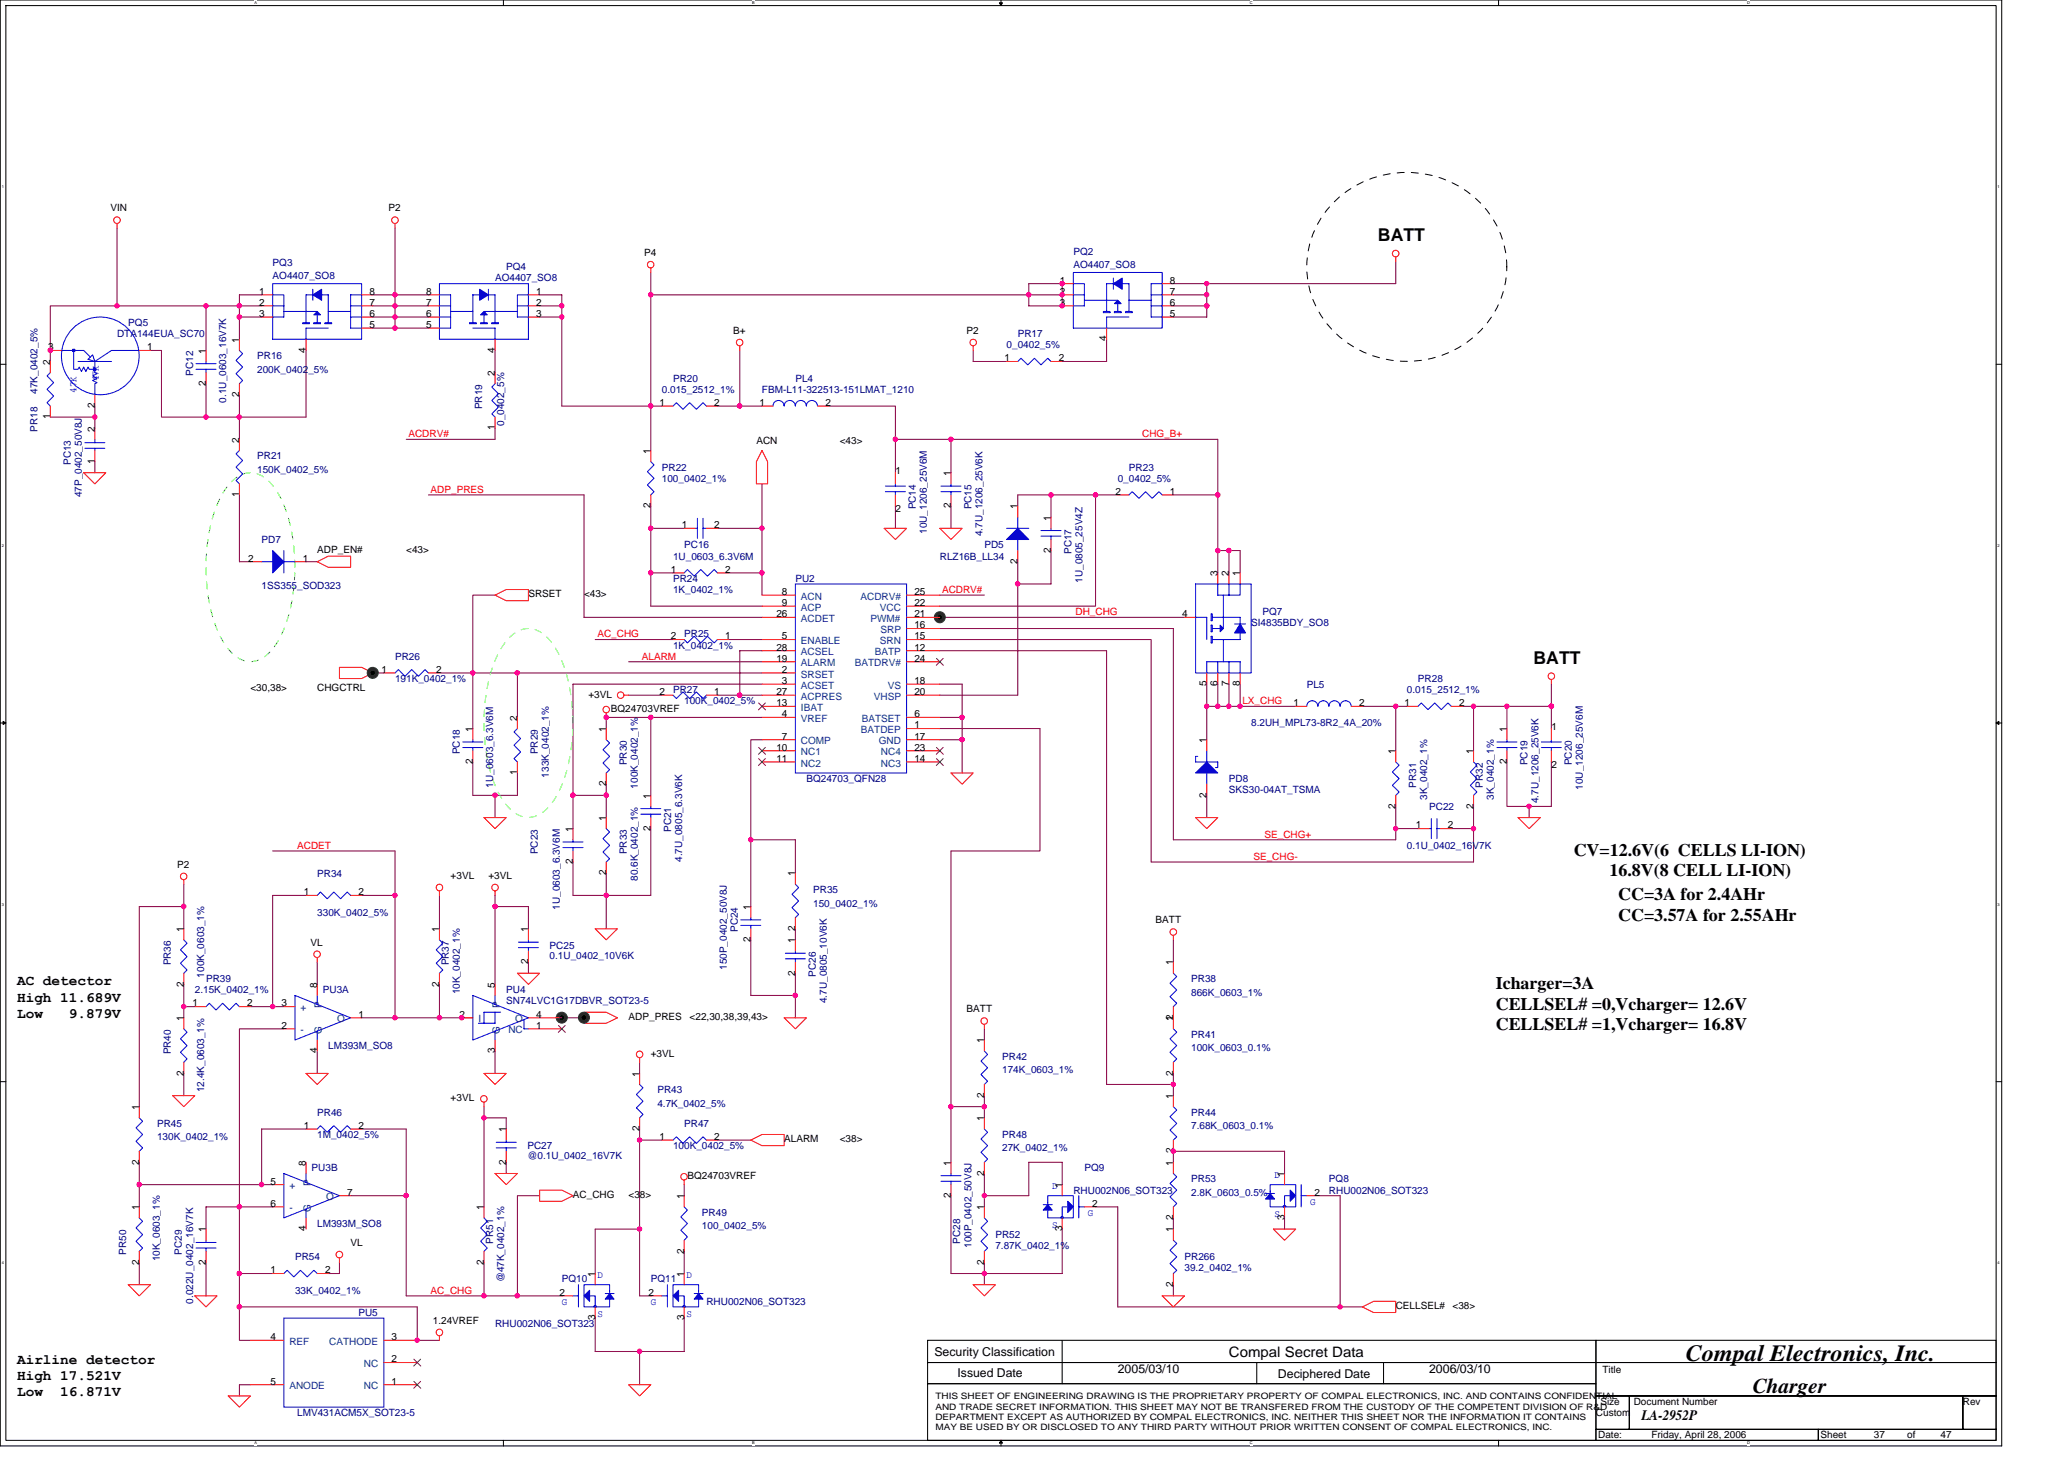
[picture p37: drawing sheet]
<svg xmlns="http://www.w3.org/2000/svg" width="297mm" height="210mm" viewBox="0 0 297 210" stroke-linecap="round" stroke-linejoin="round" font-family="sans-serif">
<defs><g id="words">
<text font-size="3.3" x="242.6" y="195.9">Compal Electronics, Inc.</text>
<text font-size="3" x="252.2" y="200.4">Charger</text>
<g font-size="2.5">
<text x="198.3" y="34.7">BATT</text>
<text x="220.7" y="95.5">BATT</text>
<text x="226.5" y="123.1">CV=12.6V(6 CELLS LI-ION)</text>
<text x="231.6" y="126.1">16.8V(8 CELL LI-ION)</text>
<text x="232.9" y="129.5">CC=3A for 2.4AHr</text>
<text x="232.9" y="132.5">CC=3.57A for 2.55AHr</text>
<text x="215.3" y="142.3">Icharger=3A</text>
<text x="215.3" y="145.3">CELLSEL# =0,Vcharger= 12.6V</text>
<text x="215.3" y="148.3">CELLSEL# =1,Vcharger= 16.8V</text>
</g>
<g font-size="2.1">
<text x="2.5" y="141.8">AC detector</text>
<text x="2.5" y="144.1">High 11.689V</text>
<text x="2.5" y="146.5">Low</text>
<text x="9.9" y="146.5">9.879V</text>
<text x="2.5" y="196.2">Airline detector</text>
<text x="176.9" y="195.2">Compal Secret Data</text>
<text x="2.5" y="198.5">High 17.521V</text>
<text x="2.5" y="200.9">Low</text>
<text x="8.7" y="200.9">16.871V</text>
<text x="236.2" y="204.3">LA-2952P</text>
</g>
<g font-size="1.8">
<text x="134.5" y="195">Security Classification</text>
<text x="160.9" y="197.6">2005/03/10</text>
<text x="205.7" y="197.6">2006/03/10</text>
<text x="137.8" y="198.1">Issued Date</text>
<text x="183.9" y="198.2">Deciphered Date</text>
</g>
<g font-size="1.4">
<text x="15.9" y="30.4">VIN</text>
<text x="55.9" y="30.4">P2</text>
<text x="92.7" y="36.8">P4</text>
<text x="152.5" y="40.8">1</text>
<text x="168.4" y="40.8">8</text>
<text x="37.3" y="45.6">3</text>
<text x="37.3" y="44">2</text>
<text x="37.3" y="42.4">1</text>
<text x="53.2" y="45.6">6</text>
<text x="53.2" y="47.2">5</text>
<text x="53.2" y="44">7</text>
<text x="53.2" y="42.4">8</text>
<text x="61.3" y="45.6">6</text>
<text x="61.3" y="47.2">5</text>
<text x="61.3" y="44">7</text>
<text x="61.3" y="42.4">8</text>
<text x="77.2" y="45.6">3</text>
<text x="77.2" y="44">2</text>
<text x="77.2" y="42.4">1</text>
<text x="152.5" y="44">3</text>
<text x="152.5" y="42.4">2</text>
<text x="168.4" y="44">6</text>
<text x="168.4" y="45.6">5</text>
<text x="168.4" y="42.4">7</text>
<text x="6.9" y="50.4">3</text>
<text x="7.2" y="52.5" transform="rotate(-90 7.2 52.5)">2</text>
<text x="21.2" y="50.4">1</text>
<text x="29.6" y="50.9" transform="rotate(-90 29.6 50.9)">1</text>
<text x="34.4" y="49.3" transform="rotate(-90 34.4 49.3)">1</text>
<text x="44" y="50.7" transform="rotate(-90 44 50.7)">4</text>
<text x="71.2" y="50.7" transform="rotate(-90 71.2 50.7)">4</text>
<text x="105.5" y="48">B+</text>
<text x="139.1" y="48">P2</text>
<text x="144.5" y="52">1</text>
<text x="152.4" y="52">2</text>
<text x="159.2" y="49.1" transform="rotate(-90 159.2 49.1)">4</text>
<text x="13.6" y="58.7" transform="rotate(-90 13.6 58.7)">2</text>
<text x="29.6" y="55.5" transform="rotate(-90 29.6 55.5)">2</text>
<text x="34.4" y="57.1" transform="rotate(-90 34.4 57.1)">2</text>
<text x="71.2" y="54.1" transform="rotate(-90 71.2 54.1)">2</text>
<text x="94.9" y="58.4">1</text>
<text x="102.8" y="58.4">2</text>
<text x="109.3" y="58.4">1</text>
<text x="118.8" y="58.4">2</text>
<text x="7.2" y="60.3" transform="rotate(-90 7.2 60.3)">1</text>
<text x="13.6" y="62.1" transform="rotate(-90 13.6 62.1)">2</text>
<text x="34.4" y="63.7" transform="rotate(-90 34.4 63.7)">2</text>
<text x="71.2" y="61.9" transform="rotate(-90 71.2 61.9)">1</text>
<text x="93.6" y="65.3" transform="rotate(-90 93.6 65.3)">1</text>
<text x="108.9" y="63.9">ACN</text>
<text x="120.9" y="63.9">&lt;43&gt;</text>
<text x="13.6" y="66.7" transform="rotate(-90 13.6 66.7)">1</text>
<text x="34.4" y="71.5" transform="rotate(-90 34.4 71.5)">1</text>
<text x="128.9" y="68.2">1</text>
<text x="136.8" y="68.5" transform="rotate(-90 136.8 68.5)">1</text>
<text x="160.5" y="71.2">2</text>
<text x="168.4" y="71.2">1</text>
<text x="93.6" y="73.1" transform="rotate(-90 93.6 73.1)">2</text>
<text x="98.1" y="76">1</text>
<text x="102.8" y="76">2</text>
<text x="128.9" y="73.6">2</text>
<text x="136.8" y="73.1" transform="rotate(-90 136.8 73.1)">2</text>
<text x="146.4" y="73.3" transform="rotate(-90 146.4 73.3)">1</text>
<text x="151.2" y="74.9" transform="rotate(-90 151.2 74.9)">1</text>
<text x="35.7" y="80.8">2</text>
<text x="43.6" y="80.8">1</text>
<text x="45.7" y="79.5">ADP_EN#</text>
<text x="58.5" y="79.5">&lt;43&gt;</text>
<text x="96.5" y="82.4">1</text>
<text x="104.4" y="82.4">2</text>
<text x="146.4" y="81.1" transform="rotate(-90 146.4 81.1)">2</text>
<text x="151.2" y="79.5" transform="rotate(-90 151.2 79.5)">2</text>
<text x="175.2" y="82.9" transform="rotate(-90 175.2 82.9)">3</text>
<text x="176.8" y="82.9" transform="rotate(-90 176.8 82.9)">2</text>
<text x="178.5" y="82.9" transform="rotate(-90 178.5 82.9)">1</text>
<text x="76" y="85.9">SRSET</text>
<text x="84" y="85.9">&lt;43&gt;</text>
<text x="111.7" y="88.8">26</text>
<text x="112.5" y="85.6">8</text>
<text x="112.5" y="87.2">9</text>
<text x="131.6" y="85.6">25</text>
<text x="131.6" y="88.8">21</text>
<text x="131.6" y="87.2">22</text>
<text x="170.1" y="88.8">4</text>
<text x="96.5" y="92">2</text>
<text x="104.4" y="92">1</text>
<text x="111.7" y="93.6">28</text>
<text x="111.7" y="95.2">19</text>
<text x="112.5" y="92">5</text>
<text x="131.6" y="90.4">16</text>
<text x="131.6" y="95.2">24</text>
<text x="131.6" y="92">15</text>
<text x="131.6" y="93.6">12</text>
<text x="36" y="99.4">&lt;30,38&gt;</text>
<text x="45.7" y="99.4">CHGCTRL</text>
<text x="54.9" y="96.8">1</text>
<text x="62.8" y="96.8">2</text>
<text x="84.7" y="100.4">+3VL</text>
<text x="94.9" y="100">2</text>
<text x="102.8" y="100">1</text>
<text x="111.7" y="101.6">13</text>
<text x="111.7" y="100">27</text>
<text x="112.5" y="96.8">2</text>
<text x="112.5" y="98.4">3</text>
<text x="131.6" y="100">20</text>
<text x="131.6" y="98.4">18</text>
<text x="173.6" y="98.7" transform="rotate(-90 173.6 98.7)">5</text>
<text x="175.2" y="98.7" transform="rotate(-90 175.2 98.7)">6</text>
<text x="176.8" y="98.7" transform="rotate(-90 176.8 98.7)">7</text>
<text x="178.5" y="98.7" transform="rotate(-90 178.5 98.7)">8</text>
<text x="186.1" y="101.6">1</text>
<text x="195.6" y="101.6">2</text>
<text x="202.1" y="101.6">1</text>
<text x="210" y="101.6">2</text>
<text x="68" y="105.3" transform="rotate(-90 68 105.3)">1</text>
<text x="74.4" y="103.7" transform="rotate(-90 74.4 103.7)">2</text>
<text x="87.2" y="105.3" transform="rotate(-90 87.2 105.3)">1</text>
<text x="87.9" y="102.4">BQ24703VREF</text>
<text x="111.7" y="108">10</text>
<text x="112.5" y="103.2">4</text>
<text x="112.5" y="106.4">7</text>
<text x="131.6" y="108">23</text>
<text x="131.6" y="103.2">6</text>
<text x="131.6" y="104.8">1</text>
<text x="131.6" y="106.4">17</text>
<text x="173.6" y="106.9" transform="rotate(-90 173.6 106.9)">1</text>
<text x="216.8" y="105.3" transform="rotate(-90 216.8 105.3)">1</text>
<text x="223.3" y="105">1</text>
<text x="68" y="109.9" transform="rotate(-90 68 109.9)">2</text>
<text x="74.4" y="111.5" transform="rotate(-90 74.4 111.5)">1</text>
<text x="87.2" y="113.1" transform="rotate(-90 87.2 113.1)">2</text>
<text x="111.7" y="109.6">11</text>
<text x="131.6" y="109.6">14</text>
<text x="200.8" y="108.5" transform="rotate(-90 200.8 108.5)">1</text>
<text x="212" y="108.5" transform="rotate(-90 212 108.5)">1</text>
<text x="216.8" y="109.9" transform="rotate(-90 216.8 109.9)">2</text>
<text x="223.3" y="110.4">2</text>
<text x="82.4" y="119.7" transform="rotate(-90 82.4 119.7)">1</text>
<text x="87.2" y="118.1" transform="rotate(-90 87.2 118.1)">1</text>
<text x="93.6" y="119.5" transform="rotate(-90 93.6 119.5)">2</text>
<text x="93.6" y="114.9" transform="rotate(-90 93.6 114.9)">1</text>
<text x="173.6" y="114.7" transform="rotate(-90 173.6 114.7)">2</text>
<text x="200.8" y="116.4" transform="rotate(-90 200.8 116.4)">2</text>
<text x="203.7" y="119.2">1</text>
<text x="208.4" y="119.2">2</text>
<text x="212" y="116.4" transform="rotate(-90 212 116.4)">2</text>
<text x="25.5" y="124.8">P2</text>
<text x="82.4" y="124.4" transform="rotate(-90 82.4 124.4)">2</text>
<text x="87.2" y="125.9" transform="rotate(-90 87.2 125.9)">2</text>
<text x="43.7" y="128.8">1</text>
<text x="51.6" y="128.8">2</text>
<text x="64.9" y="126.4">+3VL</text>
<text x="70.3" y="126.4">+3VL</text>
<text x="108" y="130.9" transform="rotate(-90 108 130.9)">1</text>
<text x="114.4" y="126.1" transform="rotate(-90 114.4 126.1)">1</text>
<text x="26.4" y="134.1" transform="rotate(-90 26.4 134.1)">1</text>
<text x="44.7" y="136">VL</text>
<text x="63.2" y="134.1" transform="rotate(-90 63.2 134.1)">1</text>
<text x="76" y="134.1" transform="rotate(-90 76 134.1)">1</text>
<text x="108" y="135.6" transform="rotate(-90 108 135.6)">2</text>
<text x="114.4" y="135.7" transform="rotate(-90 114.4 135.7)">1</text>
<text x="114.4" y="133.9" transform="rotate(-90 114.4 133.9)">2</text>
<text x="166.3" y="132.8">BATT</text>
<text x="26.4" y="141.9" transform="rotate(-90 26.4 141.9)">2</text>
<text x="45.6" y="142.1" transform="rotate(-90 45.6 142.1)">8</text>
<text x="63.2" y="141.9" transform="rotate(-90 63.2 141.9)">2</text>
<text x="71.2" y="142.1" transform="rotate(-90 71.2 142.1)">5</text>
<text x="76" y="138.7" transform="rotate(-90 76 138.7)">2</text>
<text x="114.4" y="140.4" transform="rotate(-90 114.4 140.4)">2</text>
<text x="168.8" y="138.9" transform="rotate(-90 168.8 138.9)">1</text>
<text x="26.4" y="146.9" transform="rotate(-90 26.4 146.9)">1</text>
<text x="27.7" y="144.8">1</text>
<text x="35.6" y="144.8">2</text>
<text x="40.5" y="144.8">3</text>
<text x="40.5" y="148">2</text>
<text x="51.6" y="146.4">1</text>
<text x="66.1" y="146.4">2</text>
<text x="77.2" y="148">1</text>
<text x="77.2" y="146.4">4</text>
<text x="90.5" y="146.7">ADP_PRES</text>
<text x="99.2" y="146.7">&lt;22,30,38,39,43&gt;</text>
<text x="139.1" y="145.6">BATT</text>
<text x="168.8" y="146.9" transform="rotate(-90 168.8 146.9)">1</text>
<text x="168.8" y="146.7" transform="rotate(-90 168.8 146.7)">2</text>
<text x="26.4" y="154.7" transform="rotate(-90 26.4 154.7)">2</text>
<text x="45.6" y="151.6" transform="rotate(-90 45.6 151.6)">4</text>
<text x="71.2" y="151.6" transform="rotate(-90 71.2 151.6)">3</text>
<text x="92" y="154.9" transform="rotate(-90 92 154.9)">1</text>
<text x="93.7" y="152">+3VL</text>
<text x="141.6" y="150.1" transform="rotate(-90 141.6 150.1)">1</text>
<text x="168.8" y="154.7" transform="rotate(-90 168.8 154.7)">2</text>
<text x="20" y="159.7" transform="rotate(-90 20 159.7)">1</text>
<text x="64.9" y="158.4">+3VL</text>
<text x="141.6" y="161.3" transform="rotate(-90 141.6 161.3)">1</text>
<text x="141.6" y="157.9" transform="rotate(-90 141.6 157.9)">2</text>
<text x="168.8" y="158.1" transform="rotate(-90 168.8 158.1)">1</text>
<text x="20" y="167.6" transform="rotate(-90 20 167.6)">2</text>
<text x="43.7" y="162.4">1</text>
<text x="44" y="167.7" transform="rotate(-90 44 167.7)">8</text>
<text x="51.6" y="162.4">2</text>
<text x="72.8" y="167.6" transform="rotate(-90 72.8 167.6)">2</text>
<text x="72.8" y="162.9" transform="rotate(-90 72.8 162.9)">1</text>
<text x="92" y="162.8" transform="rotate(-90 92 162.8)">2</text>
<text x="94.9" y="164">1</text>
<text x="102.8" y="164">2</text>
<text x="112.9" y="164.4">ALARM</text>
<text x="120.9" y="164.4">&lt;38&gt;</text>
<text x="136.8" y="167.7" transform="rotate(-90 136.8 167.7)">1</text>
<text x="168.8" y="167.7" transform="rotate(-90 168.8 167.7)">1</text>
<text x="168.8" y="165.9" transform="rotate(-90 168.8 165.9)">2</text>
<text x="38.9" y="170.4">5</text>
<text x="38.9" y="173.6">6</text>
<text x="50" y="172">7</text>
<text x="82.5" y="172.4">AC_CHG</text>
<text x="90.5" y="172.4">&lt;38&gt;</text>
<text x="98.4" y="172.5" transform="rotate(-90 98.4 172.5)">1</text>
<text x="98.9" y="169.6">BQ24703VREF</text>
<text x="136.8" y="172.4" transform="rotate(-90 136.8 172.4)">2</text>
<text x="141.6" y="169.1" transform="rotate(-90 141.6 169.1)">2</text>
<text x="152.8" y="170.9" transform="rotate(-90 152.8 170.9)">1</text>
<text x="157.2" y="173.6">2</text>
<text x="184.8" y="169.3" transform="rotate(-90 184.8 169.3)">1</text>
<text x="189.2" y="172">2</text>
<text x="20" y="174.1" transform="rotate(-90 20 174.1)">1</text>
<text x="29.6" y="177.3" transform="rotate(-90 29.6 177.3)">1</text>
<text x="44" y="177.1" transform="rotate(-90 44 177.1)">4</text>
<text x="50.5" y="179.2">VL</text>
<text x="69.6" y="174.1" transform="rotate(-90 69.6 174.1)">1</text>
<text x="141.6" y="174.1" transform="rotate(-90 141.6 174.1)">1</text>
<text x="152.8" y="177.1" transform="rotate(-90 152.8 177.1)">3</text>
<text x="168.8" y="177.3" transform="rotate(-90 168.8 177.3)">1</text>
<text x="168.8" y="175.6" transform="rotate(-90 168.8 175.6)">2</text>
<text x="184.8" y="175.6" transform="rotate(-90 184.8 175.6)">3</text>
<text x="20" y="181.9" transform="rotate(-90 20 181.9)">2</text>
<text x="29.6" y="181.9" transform="rotate(-90 29.6 181.9)">2</text>
<text x="38.9" y="183.2">1</text>
<text x="46.8" y="183.2">2</text>
<text x="69.6" y="181.9" transform="rotate(-90 69.6 181.9)">2</text>
<text x="85.6" y="183.7" transform="rotate(-90 85.6 183.7)">1</text>
<text x="98.4" y="183.7" transform="rotate(-90 98.4 183.7)">1</text>
<text x="98.4" y="180.4" transform="rotate(-90 98.4 180.4)">2</text>
<text x="141.6" y="181.9" transform="rotate(-90 141.6 181.9)">2</text>
<text x="168.8" y="185.1" transform="rotate(-90 168.8 185.1)">2</text>
<text x="62.3" y="190.4">1.24VREF</text>
<text x="80.5" y="186.4">2</text>
<text x="85.6" y="189.9" transform="rotate(-90 85.6 189.9)">3</text>
<text x="93.3" y="186.4">2</text>
<text x="98.4" y="189.9" transform="rotate(-90 98.4 189.9)">3</text>
<text x="200.9" y="188.4">CELLSEL#</text>
<text x="209" y="188.4">&lt;38&gt;</text>
<text x="38.9" y="192.8">4</text>
<text x="56.4" y="196">2</text>
<text x="56.4" y="192.8">3</text>
<text x="230.6" y="197.5">Title</text>
<text x="38.9" y="199.2">5</text>
<text x="56.4" y="199.2">1</text>
<text x="229.7" y="203.7">Custom</text>
<text x="230.3" y="202.1">Size</text>
<text x="235.1" y="202.1">Document Number</text>
<text x="282.5" y="202.1">Rev</text>
<text x="230" y="206.9">Date:</text>
<text x="237.7" y="206.9">Friday, April 28, 2006</text>
<text x="262" y="206.9">Sheet</text>
<text x="269.7" y="206.9">37</text>
<text x="274.5" y="206.9">of</text>
<text x="279.3" y="206.9">47</text>
</g>
<g font-size="1.4" fill="#000080">
<text x="39.2" y="38.3">PQ3</text>
<text x="39.2" y="40.2">AO4407_SO8</text>
<text x="71.2" y="40.5">AO4407_SO8</text>
<text x="72.9" y="38.9">PQ4</text>
<text x="154.5" y="36.7">PQ2</text>
<text x="154.5" y="38.6">AO4407_SO8</text>
<text x="18.5" y="46.9">PQ5</text>
<text x="16.8" y="48.5">DTA144EUA_SC70</text>
<text x="37" y="51.7">PR16</text>
<text x="37" y="53.6">200K_0402_5%</text>
<text x="144.9" y="50.1">0_0402_5%</text>
<text x="146.5" y="48.5">PR17</text>
<text x="5.4" y="56.6" transform="rotate(-90 5.4 56.6)">47K_0402_5%</text>
<text x="27.8" y="54.1" transform="rotate(-90 27.8 54.1)">PC12</text>
<text x="32.6" y="57.9" transform="rotate(-90 32.6 57.9)">0.1U_0603_16V7K</text>
<text x="69.4" y="58.9" transform="rotate(-90 69.4 58.9)">PR19</text>
<text x="95.2" y="56.5">0.015_2512_1%</text>
<text x="96.9" y="54.9">PR20</text>
<text x="109.7" y="56.5">FBM-L11-322513-151LMAT_1210</text>
<text x="114.5" y="54.9">PL4</text>
<text x="5.4" y="62.1" transform="rotate(-90 5.4 62.1)">PR18</text>
<text x="72.6" y="61.3" transform="rotate(-90 72.6 61.3)">0_0402_5%</text>
<text x="10.2" y="66.9" transform="rotate(-90 10.2 66.9)">PC13</text>
<text x="11.8" y="71.5" transform="rotate(-90 11.8 71.5)">47P_0402_50V8J</text>
<text x="37" y="66.1">PR21</text>
<text x="37" y="68">150K_0402_5%</text>
<text x="95.2" y="67.7">PR22</text>
<text x="95.2" y="69.3">100_0402_1%</text>
<text x="160.9" y="69.3">0_0402_5%</text>
<text x="162.5" y="67.7">PR23</text>
<text x="131.8" y="73.3" transform="rotate(-90 131.8 73.3)">PC14</text>
<text x="133.4" y="76.8" transform="rotate(-90 133.4 76.8)">10U_1206_25V6M</text>
<text x="139.8" y="73.3" transform="rotate(-90 139.8 73.3)">PC15</text>
<text x="141.4" y="77.1" transform="rotate(-90 141.4 77.1)">4.7U_1206_25V6K</text>
<text x="37.7" y="78.1">PD7</text>
<text x="96.9" y="80.5">1U_0603_6.3V6M</text>
<text x="96.9" y="83.7">PR24</text>
<text x="98.5" y="78.9">PC16</text>
<text x="114.5" y="83.7">PU2</text>
<text x="135.3" y="80.5">RLZ16B_LL34</text>
<text x="141.7" y="78.9">PD5</text>
<text x="154.2" y="79.7" transform="rotate(-90 154.2 79.7)">PC17</text>
<text x="155.8" y="83.9" transform="rotate(-90 155.8 83.9)">1U_0805_25V4Z</text>
<text x="37.7" y="84.7">1SS355_SOD323</text>
<text x="96.9" y="85.3">1K_0402_1%</text>
<text x="181.7" y="88.5">PQ7</text>
<text x="56.9" y="94.9">PR26</text>
<text x="96.9" y="93.3">1K_0402_1%</text>
<text x="98.5" y="91.7">PR25</text>
<text x="180.1" y="90.1">SI4835BDY_SO8</text>
<text x="56.9" y="98.1">191K_0402_1%</text>
<text x="96.9" y="99.7">PR27</text>
<text x="98.5" y="101.3">100K_0402_5%</text>
<text x="188.1" y="98.9">PL5</text>
<text x="202.5" y="99.7">0.015_2512_1%</text>
<text x="204.1" y="98.1">PR28</text>
<text x="180.1" y="104.5">8.2UH_MPL73-8R2_4A_20%</text>
<text x="66.2" y="108.5" transform="rotate(-90 66.2 108.5)">PC18</text>
<text x="71" y="113.3" transform="rotate(-90 71 113.3)">1U_0603_6.3V6M</text>
<text x="77.4" y="108.5" transform="rotate(-90 77.4 108.5)">PR29</text>
<text x="79" y="111.9" transform="rotate(-90 79 111.9)">133K_0402_1%</text>
<text x="90.2" y="110.1" transform="rotate(-90 90.2 110.1)">PR30</text>
<text x="91.8" y="113.5" transform="rotate(-90 91.8 113.5)">100K_0402_1%</text>
<text x="116.1" y="112.5">BQ24703_QFN28</text>
<text x="176.9" y="112.5">PD8</text>
<text x="203.8" y="113.3" transform="rotate(-90 203.8 113.3)">PR31</text>
<text x="213.4" y="113.3" transform="rotate(-90 213.4 113.3)">PR32</text>
<text x="219.8" y="110.1" transform="rotate(-90 219.8 110.1)">PC19</text>
<text x="226.2" y="110.1" transform="rotate(-90 226.2 110.1)">PC20</text>
<text x="227.8" y="113.6" transform="rotate(-90 227.8 113.6)">10U_1206_25V6M</text>
<text x="96.6" y="119.7" transform="rotate(-90 96.6 119.7)">PC21</text>
<text x="176.9" y="114.1">SKS30-04AT_TSMA</text>
<text x="205.4" y="115.1" transform="rotate(-90 205.4 115.1)">3K_0402_1%</text>
<text x="205.7" y="116.5">PC22</text>
<text x="215" y="115.1" transform="rotate(-90 215 115.1)">3K_0402_1%</text>
<text x="221.4" y="115.5" transform="rotate(-90 221.4 115.5)">4.7U_1206_25V6K</text>
<text x="77.4" y="122.9" transform="rotate(-90 77.4 122.9)">PC23</text>
<text x="90.2" y="122.9" transform="rotate(-90 90.2 122.9)">PR33</text>
<text x="98.2" y="124" transform="rotate(-90 98.2 124)">4.7U_0805_6.3V6K</text>
<text x="202.5" y="122.1">0.1U_0402_16V7K</text>
<text x="45.7" y="126.1">PR34</text>
<text x="45.7" y="131.7">330K_0402_5%</text>
<text x="80.6" y="130.9" transform="rotate(-90 80.6 130.9)">1U_0603_6.3V6M</text>
<text x="91.8" y="126.7" transform="rotate(-90 91.8 126.7)">80.6K_0402_1%</text>
<text x="117" y="128.5">PR35</text>
<text x="117" y="130.4">150_0402_1%</text>
<text x="79.1" y="136.5">PC25</text>
<text x="79.1" y="137.9">0.1U_0402_10V6K</text>
<text x="106.2" y="134.1" transform="rotate(-90 106.2 134.1)">PC24</text>
<text x="24.6" y="138.9" transform="rotate(-90 24.6 138.9)">PR36</text>
<text x="28" y="142.9">2.15K_0402_1%</text>
<text x="29.4" y="140.7" transform="rotate(-90 29.4 140.7)">100K_0603_1%</text>
<text x="29.7" y="141.3">PR39</text>
<text x="46.5" y="142.9">PU3A</text>
<text x="64.6" y="138.9" transform="rotate(-90 64.6 138.9)">PR37</text>
<text x="66.2" y="143.1" transform="rotate(-90 66.2 143.1)">10K_0402_1%</text>
<text x="72.9" y="142.9">PU4</text>
<text x="104.6" y="139.6" transform="rotate(-90 104.6 139.6)">150P_0402_50V8J</text>
<text x="117.4" y="140.5" transform="rotate(-90 117.4 140.5)">PC26</text>
<text x="171.4" y="141.3">PR38</text>
<text x="171.4" y="143.2">866K_0603_1%</text>
<text x="72.9" y="144.5">SN74LVC1G17DBVR_SOT23-5</text>
<text x="119" y="144.3" transform="rotate(-90 119 144.3)">4.7U_0805_10V6K</text>
<text x="171.4" y="149.3">PR41</text>
<text x="24.6" y="151.7" transform="rotate(-90 24.6 151.7)">PR40</text>
<text x="47.2" y="150.9">LM393M_SO8</text>
<text x="144.2" y="152.5">PR42</text>
<text x="144.2" y="154.4">174K_0603_1%</text>
<text x="171.4" y="151.2">100K_0603_0.1%</text>
<text x="29.4" y="157.1" transform="rotate(-90 29.4 157.1)">12.4K_0603_1%</text>
<text x="45.7" y="160.5">PR46</text>
<text x="94.6" y="157.3">PR43</text>
<text x="94.6" y="159.2">4.7K_0402_5%</text>
<text x="171.4" y="160.5">PR44</text>
<text x="22.6" y="162.1">PR45</text>
<text x="22.6" y="164">130K_0402_1%</text>
<text x="45.7" y="163.7">1M_0402_5%</text>
<text x="75.9" y="165.3">PC27</text>
<text x="75.9" y="166.8">@0.1U_0402_16V7K</text>
<text x="96.9" y="165.3">100K_0402_5%</text>
<text x="98.5" y="162.1">PR47</text>
<text x="144.2" y="163.7">PR48</text>
<text x="144.2" y="165.6">27K_0402_1%</text>
<text x="171.4" y="162.4">7.68K_0603_0.1%</text>
<text x="44.8" y="168.5">PU3B</text>
<text x="154.5" y="171.7">RHU002N06_SOT323</text>
<text x="156.1" y="168.5">PQ9</text>
<text x="171.4" y="170.1">PR53</text>
<text x="171.4" y="172">2.8K_0603_0.5%</text>
<text x="191.3" y="170.1">PQ8</text>
<text x="191.3" y="171.7">RHU002N06_SOT323</text>
<text x="45.7" y="176.5">LM393M_SO8</text>
<text x="71" y="178.9" transform="rotate(-90 71 178.9)">PR51</text>
<text x="101" y="174.9">PR49</text>
<text x="101" y="176.8">100_0402_5%</text>
<text x="138.2" y="178.9" transform="rotate(-90 138.2 178.9)">PC28</text>
<text x="139.8" y="179.6" transform="rotate(-90 139.8 179.6)">100P_0402_50V8J</text>
<text x="143.3" y="178.1">PR52</text>
<text x="143.3" y="179.7">7.87K_0402_1%</text>
<text x="18.2" y="180.5" transform="rotate(-90 18.2 180.5)">PR50</text>
<text x="23" y="181.5" transform="rotate(-90 23 181.5)">10K_0603_1%</text>
<text x="26.2" y="180.5" transform="rotate(-90 26.2 180.5)">PC29</text>
<text x="42.5" y="181.3">PR54</text>
<text x="72.6" y="184.5" transform="rotate(-90 72.6 184.5)">@47K_0402_1%</text>
<text x="80.9" y="184.5">PQ10</text>
<text x="93.7" y="184.5">PQ11</text>
<text x="170.5" y="181.3">PR266</text>
<text x="170.5" y="182.9">39.2_0402_1%</text>
<text x="27.8" y="187.6" transform="rotate(-90 27.8 187.6)">0.022U_0402_16V7K</text>
<text x="42.5" y="186.1">33K_0402_1%</text>
<text x="51.6" y="189.3">PU5</text>
<text x="71.2" y="190.9">RHU002N06_SOT323</text>
<text x="101.7" y="187.7">RHU002N06_SOT323</text>
<text x="42.8" y="203.7">LMV431ACM5X_SOT23-5</text>
</g>
<g font-size="1.4" fill="#00f">
<text x="11" y="56.5" transform="rotate(-90 11 56.5)">47K</text>
<text x="14.2" y="54.9" transform="rotate(-90 14.2 54.9)">47K</text>
<text x="151.4" y="171.1">D</text>
<text x="183.4" y="169.5">D</text>
<text x="188.5" y="173.3">G</text>
<text x="151.4" y="176.7">S</text>
<text x="156.5" y="174.9">G</text>
<text x="183.4" y="175.1">S</text>
<text x="86" y="183.9">D</text>
<text x="98.8" y="183.9">D</text>
<text x="80.9" y="187.7">G</text>
<text x="86" y="189.5">S</text>
<text x="93.7" y="187.7">G</text>
<text x="98.8" y="189.5">S</text>
</g>
<g font-size="1.4" fill="#f00">
<text x="58.8" y="62.9">ACDRV#</text>
<text x="164.4" y="62.9">CHG_B+</text>
<text x="62" y="70.9">ADP_PRES</text>
<text x="135.6" y="85.3">ACDRV#</text>
<text x="154.8" y="88.5">DH_CHG</text>
<text x="86" y="91.7">AC_CHG</text>
<text x="92.4" y="94.9">ALARM</text>
<text x="178.8" y="101.3">LX_CHG</text>
<text x="42.8" y="122.1">ACDET</text>
<text x="180.4" y="123.7">SE_CHG-</text>
<text x="182" y="120.5">SE_CHG+</text>
<text x="62" y="186.1">AC_CHG</text>
</g>
<g font-size="1.4" fill="#004080">
<text x="115.3" y="86.3">ACN</text>
<text x="115.3" y="87.9">ACP</text>
<text x="115.3" y="89.5">ACDET</text>
<text x="123.8" y="86.3">ACDRV#</text>
<text x="125.3" y="89.5">PWM#</text>
<text x="126.6" y="87.9">VCC</text>
<text x="115.3" y="92.7">ENABLE</text>
<text x="115.3" y="94.3">ACSEL</text>
<text x="115.3" y="95.9">ALARM</text>
<text x="123" y="95.9">BATDRV#</text>
<text x="125.9" y="94.3">BATP</text>
<text x="126.6" y="92.7">SRN</text>
<text x="126.7" y="91.1">SRP</text>
<text x="115.3" y="97.5">SRSET</text>
<text x="115.3" y="99.1">ACSET</text>
<text x="115.3" y="100.7">ACPRES</text>
<text x="125.8" y="100.7">VHSP</text>
<text x="127.8" y="99.1">VS</text>
<text x="115.3" y="102.3">IBAT</text>
<text x="115.3" y="103.9">VREF</text>
<text x="115.3" y="107.1">COMP</text>
<text x="123.9" y="105.5">BATDEP</text>
<text x="124" y="103.9">BATSET</text>
<text x="126.5" y="107.1">GND</text>
<text x="115.3" y="108.7">NC1</text>
<text x="115.3" y="110.3">NC2</text>
<text x="126.8" y="108.7">NC4</text>
<text x="126.8" y="110.3">NC3</text>
<text x="43.3" y="145.5">+</text>
<text x="43.3" y="148.7">-</text>
<text x="46.3" y="148.8" transform="rotate(-90 46.3 148.8)">G</text>
<text x="46.3" y="145" transform="rotate(-90 46.3 145)">P</text>
<text x="48.5" y="147.1">O</text>
<text x="68.9" y="147.1">I</text>
<text x="71.9" y="148.8" transform="rotate(-90 71.9 148.8)">G</text>
<text x="71.9" y="145" transform="rotate(-90 71.9 145)">P</text>
<text x="73.2" y="148.7">NC</text>
<text x="74.1" y="147.1">O</text>
<text x="41.7" y="171.1">+</text>
<text x="44.7" y="170.6" transform="rotate(-90 44.7 170.6)">P</text>
<text x="46.9" y="172.7">O</text>
<text x="41.7" y="174.3">-</text>
<text x="44.7" y="174.4" transform="rotate(-90 44.7 174.4)">G</text>
<text x="41.7" y="193.5">REF</text>
<text x="47.4" y="193.5">CATHODE</text>
<text x="52.4" y="196.7">NC</text>
<text x="41.7" y="199.9">ANODE</text>
<text x="52.4" y="199.9">NC</text>
</g>
<g font-size="1.3">
<text x="134.6" y="201.3">THIS SHEET OF ENGINEERING DRAWING IS THE PROPRIETARY PROPERTY OF COMPAL ELECTRONICS, INC. AND CONTAINS CONFIDENTIAL</text>
<text x="134.6" y="202.8">AND TRADE SECRET INFORMATION. THIS SHEET MAY NOT BE TRANSFERED FROM THE CUSTODY OF THE COMPETENT DIVISION OF R&amp;D</text>
<text x="134.6" y="204.3">DEPARTMENT EXCEPT AS AUTHORIZED BY COMPAL ELECTRONICS, INC. NEITHER THIS SHEET NOR THE INFORMATION IT CONTAINS</text>
<text x="134.6" y="205.7">MAY BE USED BY OR DISCLOSED TO ANY THIRD PARTY WITHOUT PRIOR WRITTEN CONSENT OF COMPAL ELECTRONICS, INC.</text>
</g>
<g font-size=".6">
<text x="36.6" y=".6">A</text>
<text x="108.2" y=".6">B</text>
<text x="179.8" y=".6">C</text>
<text x="251.5" y=".6">D</text>
<text x=".3" y="27.1">1</text>
<text x="287.5" y="27.1">1</text>
<text x=".3" y="78.7">2</text>
<text x="287.5" y="78.7">2</text>
<text x=".3" y="130.3">3</text>
<text x="287.5" y="130.3">3</text>
<text x=".3" y="181.9">4</text>
<text x="287.5" y="181.9">4</text>
<text x="36.6" y="207.8">A</text>
<text x="108.2" y="207.8">B</text>
<text x="179.8" y="207.8">C</text>
<text x="251.5" y="207.8">D</text>
</g>
</g></defs>
<path d="M0 0h288.1v208h-288.1zM.8 .8h286.5v206.4h-286.5z" fill="none" stroke="#000" stroke-width=".15"/>
<g fill="#fff">
<path d="M36.6 .1h.4v.6h-.4z"/>
<path d="M36.6 207.3h.4v.6h-.4z"/>
</g>
<path d="M72.5 0v.8M72.5 207.2v.8" fill="none" stroke="#000" stroke-width=".15"/>
<g fill="#fff">
<path d="M108.2 .1h.4v.6h-.4z"/>
<path d="M108.2 207.3h.4v.6h-.4z"/>
</g>
<path d="M144.1 0v.8M144.1 207.2v.8" fill="none" stroke="#000" stroke-width=".15"/>
<path d="M143.8 .4h.5l-.2 .4zM144.1 207.2l.2 .4h-.5z" fill="#000" stroke="#000" stroke-width=".14"/>
<g fill="#fff">
<path d="M179.8 .1h.4v.6h-.4z"/>
<path d="M179.8 207.3h.4v.6h-.4z"/>
</g>
<path d="M215.7 0v.8M215.7 207.2v.8" fill="none" stroke="#000" stroke-width=".15"/>
<g fill="#fff">
<path d="M251.5 .1h.3v.6h-.3z"/>
<path d="M251.5 207.3h.3v.6h-.3z"/>
<path d="M.3 26.6h.2v.6h-.2z"/>
<path d="M287.5 26.6h.3v.6h-.3z"/>
<path d="M.3 78.2h.2v.6h-.2z"/>
<path d="M287.5 78.2h.3v.6h-.3z"/>
</g>
<path d="M0 52.4h.8M287.3 52.4h.8" fill="none" stroke="#000" stroke-width=".15"/>
<g fill="#fff">
<path d="M.3 129.8h.2v.6h-.2z"/>
<path d="M287.5 129.8h.3v.6h-.3z"/>
</g>
<path d="M0 104h.8M287.3 104h.8" fill="none" stroke="#000" stroke-width=".15"/>
<path d="M.4 103.8l.4 .2-.4 .2zM287.3 104l.4-.2v.4z" fill="#000" stroke="#000" stroke-width=".14"/>
<g fill="#fff">
<path d="M.3 181.4h.2v.6h-.2z"/>
<path d="M287.5 181.4h.3v.6h-.3z"/>
</g>
<g fill="none" stroke="#000" stroke-width=".15">
<path d="M0 155.6h.8M287.3 155.6h.8M133.5 192.8h96.2v3.2h-96.2zM133.5 196h96.2v3.1h-96.2zM133.5 199.1h96.2v8.1h-96.2zM152.9 192.8v6.3M180.9 196v3.1M199.1 196v3.1M229.7 192.8h57.6v3.2h-57.6zM229.7 196h57.6v4.8h-57.6zM229.7 200.8h4.8v4.8h-4.8zM229.7 205.6h32v1.6h-32z"/>
<path d="M234.5 200.8h48v4.8h-48zM261.7 205.6h25.6v1.6h-25.6zM282.5 200.8h4.8v4.8h-4.8z"/>
</g>
<g fill="none" stroke="#800040" stroke-width=".15">
<path d="M16.8 32.8v11.2M56.9 32.8v11.2h-3.2M93.7 39.2v25.6M200.9 37.6v3.2h-27.2M13.6 58.4v1.6h-6.4M16.8 44h12.9v6.4M16.8 44h-9.6v8M21.7 50.4h1.5v9.6h6.5M29.7 55.2v4.8M29.7 44h8M34.5 56.8v6.4M34.5 45.6h3.2"/>
<path d="M37.7 42.4h-3.2v6.4M44 50.4v9.6h-14.3M53.7 42.4h8M56.9 47.2h4.8M61.7 44h-4.8v1.6h-3.2M61.7 45.6h-4.8v1.6h-3.2M71.2 50.4v3.2M77.7 44h3.2M77.7 42.4h3.2v16h14.3M77.7 45.6h3.2M93.7 42.4h59.2M103.2 58.4h6.5"/>
<path d="M106.5 50.4v8M119.2 58.4h9.7v4.8M140.1 50.4v1.6h4.8M148.1 40.8h4.8v3.2h-4.8zM159.3 48.8v3.2h-6.4M168.9 40.8h4.8v1.6M168.9 44h4.8M168.9 42.4h4.8M173.7 42.4v3.2h-4.8M13.6 60v1.6M13.6 66.4v1.6M34.5 71.2v9.6h1.5"/>
<path d="M61.7 71.2h22.3v17.6h25.7M71.2 61.6v1.6h-12.7M93.7 72.8v3.2M98.5 76h-4.8v6.4M103.2 76h6.5M109.7 69.6v16M128.9 63.2v4.8M128.9 72.8v3.2M128.9 63.2h46.4v19.2M136.9 63.2v4.8M136.9 72.8v3.2M146.5 72.8v-1.6h4.8v3.2"/>
<path d="M151.3 79.2v4.8h-4.8M151.3 71.2h9.6M157.7 71.2v16h-22.4M168.9 71.2h6.4M175.3 79.2h3.2v3.2M176.9 79.2v3.2M44 80.8h1.7M53.7 96.8h1.5M63.2 96.8h46.5M71.2 85.6h-3.2v19.2M74.5 96.8v6.4M85.7 92h11.2"/>
<path d="M90.5 95.2h19.2M93.7 82.4v4.8h16M93.7 82.4h3.2M104.9 92h4.8M104.9 82.4h4.8M109.7 93.6h-3.2v6.4M109.7 98.4h-27.2v20.8M135.3 92h30.4v32h46.4v-4.8M135.3 90.4h33.6v30.4h32v-1.6h3.2M135.3 88.8h35.2M135.3 98.4h3.2v12.8M135.3 93.6h24v62.4h9.6"/>
<path d="M135.3 85.6h6.4M146.5 80.8v19.2h-11.2M173.7 98.4v8M175.3 98.4v3.2M176.9 98.4v3.2M178.5 98.4v3.2M223.3 98.4v6.4M68 109.6v4.8h6.5v-3.2M71.2 114.4v3.2M82.5 114.4h4.7M87.2 112.8v4.8M90.5 100h4.7"/>
<path d="M93.7 119.2v9.6h-11.2v-4.8M93.7 103.2v11.2M103.2 100h6.5M109.7 106.4h-1.6v14.4h6.4v4.8M109.7 103.2h-22.5v1.6M135.3 104.8h14.4v17.6h-12.8v44.8M135.3 103.2h3.2M135.3 106.4h3.2M173.7 114.4v3.2M173.7 101.6h12.8M196.1 101.6h6.4M200.9 101.6v6.4"/>
<path d="M200.9 116v3.2M210.5 101.6h12.8M212.1 116v3.2h-3.2M212.1 101.6v6.4M216.9 109.6v6.4h3.2M216.9 101.6v3.2M220.1 116v1.6M223.3 109.6v6.4h-3.2M26.5 127.2v6.4M26.5 130.4h-6.5v28.8M39.2 122.4h17.7v24M44 128.8h-4.8v16"/>
<path d="M45.7 138.4v3.2M52 128.8h4.9M63.2 128.8v4.8M71.2 130.4h4.8v3.2M71.2 128.8v12.8M76 138.4v1.6M87.2 125.6v8M108.1 120.8v9.6M108.1 135.2v8h6.4M114.5 133.6v1.6M168.9 135.2v3.2M26.5 141.6v4.8"/>
<path d="M26.5 154.4v3.2M26.5 144.8h1.5M36 144.8h4.8M40.8 148h-6.3v40M45.7 151.2v3.2M52 146.4h16M63.2 141.6v4.8M69.7 159.2v14.4M71.2 151.2v3.2M80.9 146.4h3.1M92.1 152.8v1.6M114.5 140v6.4"/>
<path d="M136.9 159.2h4.8M141.7 148v1.6M141.7 157.6v3.2M168.9 154.4v3.2M20 167.2v6.4M20 170.4h19.2M39.2 173.6h-9.5v3.2M44 162.4h-6.3v8M50.5 172h8M52 162.4h6.5v24h11.2v-4.8M69.7 160.8h3.2v1.6M72.9 167.2v1.6"/>
<path d="M77.7 172h-3.2v14.4h-4.8M92.1 176.8h-6.4v6.4M92.1 162.4v24h1.6M92.1 164h3.1M98.5 170.4v1.6M103.2 164h4.9M136.9 172v11.2h16v-6.4M141.7 168.8v3.2h6.4v-4.8h4.8v3.2M141.7 172v1.6M157.7 173.6h3.2v14.4h35.2M168.9 167.2v-1.6h16v3.2M168.9 175.2v1.6"/>
<path d="M184.9 175.2v1.6M189.7 172h3.2v16M20 181.6v3.2M29.7 181.6v4.8M34.5 188v4.8h1.5M34.5 183.2h4.7M34.5 188h25.5v4.8h3.2M36 199.2h-1.5v1.6M48.8 181.6v1.6h-1.6M74.5 186.4h6.4M85.7 189.6v4.8h12.8v-4.8M92.1 194.4v4.8"/>
<path d="M98.5 180v3.2M141.7 181.6v3.2M168.9 184.8v1.6"/>
</g>
<g fill="#f0f" stroke="#f0f" stroke-width=".15">
<circle cx="128.8" cy="63.2" r=".32"/>
<circle cx="136.8" cy="63.2" r=".32"/>
<circle cx="173.7" cy="101.6" r=".31"/>
<circle cx="175.3" cy="71.2" r=".32"/>
<circle cx="176.8" cy="79.2" r=".32"/>
<circle cx="175.3" cy="79.2" r=".32"/>
<circle cx="175.3" cy="101.6" r=".31"/>
<circle cx="178.5" cy="101.6" r=".31"/>
<circle cx="176.9" cy="101.6" r=".31"/>
<circle cx="223.3" cy="101.6" r=".31"/>
<circle cx="216.9" cy="101.6" r=".31"/>
<circle cx="138.4" cy="106.4" r=".32"/>
<circle cx="138.4" cy="103.2" r=".32"/>
<circle cx="20" cy="170.4" r=".32"/>
<circle cx="37.6" cy="170.4" r=".32"/>
<circle cx="63.2" cy="146.4" r=".32"/>
<circle cx="58.4" cy="172" r=".31"/>
<circle cx="146.5" cy="84" r=".31"/>
<circle cx="108" cy="120.8" r=".31"/>
<circle cx="93.6" cy="103.2" r=".32"/>
<circle cx="87.2" cy="103.2" r=".32"/>
<circle cx="106.4" cy="100" r=".31"/>
<circle cx="74.4" cy="96.8" r=".31"/>
<circle cx="68" cy="96.8" r=".31"/>
<circle cx="34.4" cy="173.6" r=".31"/>
<circle cx="74.4" cy="186.4" r=".32"/>
<circle cx="34.4" cy="44" r=".31"/>
<circle cx="29.6" cy="44" r=".31"/>
<circle cx="26.4" cy="130.4" r=".32"/>
<circle cx="148" cy="42.4" r=".32"/>
<circle cx="152.8" cy="44" r=".31"/>
<circle cx="152.8" cy="42.4" r=".32"/>
<circle cx="152.8" cy="40.8" r=".31"/>
<circle cx="173.7" cy="44" r=".31"/>
<circle cx="173.6" cy="42.4" r=".32"/>
<circle cx="34.4" cy="188" r=".31"/>
<circle cx="60" cy="192.8" r=".31"/>
<circle cx="34.4" cy="183.2" r=".32"/>
<circle cx="69.6" cy="186.4" r=".32"/>
<circle cx="80.8" cy="44" r=".31"/>
<circle cx="80.8" cy="45.6" r=".31"/>
<circle cx="56.8" cy="44" r=".31"/>
<circle cx="56.8" cy="45.6" r=".31"/>
<circle cx="56.8" cy="47.2" r=".32"/>
<circle cx="56.8" cy="42.4" r=".32"/>
<circle cx="34.4" cy="45.6" r=".31"/>
<circle cx="34.4" cy="60" r=".31"/>
<circle cx="200.8" cy="119.2" r=".32"/>
<circle cx="212" cy="119.2" r=".32"/>
<circle cx="200.9" cy="101.6" r=".31"/>
<circle cx="212.1" cy="101.6" r=".31"/>
<circle cx="69.6" cy="160.8" r=".31"/>
<circle cx="93.6" cy="58.4" r=".32"/>
<circle cx="56.8" cy="146.4" r=".32"/>
<circle cx="56.8" cy="128.8" r=".31"/>
<circle cx="71.2" cy="130.4" r=".32"/>
<circle cx="66.4" cy="146.4" r=".32"/>
<circle cx="151.3" cy="71.2" r=".32"/>
<circle cx="157.6" cy="71.2" r=".32"/>
<circle cx="26.4" cy="144.8" r=".31"/>
<circle cx="39.2" cy="144.8" r=".31"/>
<circle cx="87.2" cy="114.4" r=".32"/>
<circle cx="92" cy="194.4" r=".32"/>
<circle cx="220.1" cy="116" r=".31"/>
<circle cx="82.4" cy="114.4" r=".32"/>
<circle cx="16.8" cy="44" r=".31"/>
<circle cx="92" cy="164" r=".31"/>
<circle cx="92" cy="176.8" r=".31"/>
<circle cx="173.7" cy="40.8" r=".31"/>
<circle cx="93.6" cy="42.4" r=".32"/>
<circle cx="87.2" cy="128.8" r=".31"/>
<circle cx="71.2" cy="114.4" r=".32"/>
<circle cx="93.6" cy="76" r=".31"/>
<circle cx="109.6" cy="82.4" r=".32"/>
<circle cx="93.6" cy="82.4" r=".32"/>
<circle cx="109.6" cy="76" r=".31"/>
<circle cx="114.4" cy="143.2" r=".32"/>
<circle cx="13.6" cy="60" r=".31"/>
<circle cx="7.2" cy="50.4" r=".32"/>
<circle cx="29.6" cy="60" r=".31"/>
<circle cx="106.4" cy="58.4" r=".32"/>
<circle cx="168.9" cy="165.6" r=".31"/>
<circle cx="141.7" cy="172" r=".31"/>
<circle cx="141.6" cy="159.2" r=".32"/>
<circle cx="141.6" cy="183.2" r=".32"/>
<circle cx="192.9" cy="188" r=".31"/>
<circle cx="168.9" cy="156" r=".31"/>
<circle cx="136.8" cy="159.2" r=".32"/>
</g>
<g fill="none" stroke="#f00" stroke-width=".15">
<path d="M16.8 32.2v.6M56.9 32.2v.6M93.7 38.6v.6M200.9 37v.6M7.2 52v1.6M7.2 58.4v1.6M7.2 50.4h1.6M13.6 56.8v1.6M20 50.4h1.7M29.7 50.4v1.6M29.7 53.6v1.6M34.5 48.8v1.6"/>
<path d="M34.5 55.2v1.6M37.7 45.6h1.5M37.7 44h1.5M37.7 42.4h1.5M44 48.8v1.6M52 45.6h1.7M52 47.2h1.7M52 44h1.7M52 42.4h1.7M61.7 45.6h1.5M61.7 47.2h1.5M61.7 44h1.5"/>
<path d="M61.7 42.4h1.5M71.2 48.8v1.6M71.2 53.6v1.6M76 45.6h1.7M76 44h1.7M76 42.4h1.7M95.2 58.4h1.7M101.7 58.4h1.5M106.5 49.8v.6M109.7 58.4h1.5M117.7 58.4h1.5M140.1 49.8v.6"/>
<path d="M144.9 52h1.6M151.3 52h1.6M152.9 44h1.6M152.9 42.4h1.6M152.9 40.8h1.6M159.3 47.2v1.6M167.3 45.6h1.6M167.3 44h1.6M167.3 42.4h1.6M167.3 40.8h1.6M12 68h3.2l-1.6 1.6zM13.6 61.6v1.6"/>
<path d="M13.6 64.8v1.6M34.5 63.2v1.6M34.5 69.6v1.6M71.2 60v1.6M93.7 64.8v1.6M93.7 71.2v1.6M98.5 76h1.6M101.7 76h1.5M109.7 64.8l.8 1.6v3.2h-1.6v-3.2zM127.3 76h3.2l-1.6 1.6zM128.9 68v1.6M128.9 71.2v1.6"/>
<path d="M135.3 76h3.2l-1.6 1.6zM136.9 68v1.6M136.9 71.2v1.6M146.5 72.8v1.6M146.5 79.2v1.6M151.3 74.4v1.6M151.3 77.6v1.6M160.9 71.2h1.6M167.3 71.2h1.6M36 80.8h1.7M42.5 80.8h1.5M45.7 80.8l1.5-.8h3.3v1.6h-3.3z"/>
<path d="M48.8 96h3.2l1.7 .8-1.7 .8h-3.2zM55.2 96.8h1.7M61.7 96.8h1.5M71.2 85.6l1.7-.8h3.1v1.6h-3.1zM96.9 92h1.6M96.9 82.4h1.6M103.2 92h1.7M103.2 82.4h1.7M109.7 88.8h4.8M109.7 92h4.8M109.7 93.6h4.8M109.7 95.2h4.8"/>
<path d="M109.7 96.8h4.8M109.7 98.4h4.8M109.7 85.6h4.8M109.7 87.2h4.8M130.5 88.8h4.8M130.5 92h4.8M130.5 93.6h4.8M130.5 95.2h4.8M130.5 98.4h4.8M130.5 85.6h4.8M130.5 87.2h4.8M130.5 90.4h4.8"/>
<path d="M170.5 88.8h1.6M173.7 96.8v1.6M175.3 82.4v1.6M175.3 96.8v1.6M176.9 82.4v1.6M176.9 96.8v1.6M178.5 82.4v1.6M178.5 96.8v1.6M223.3 97.8v.6M68 104.8v1.6M68 108v1.6M69.7 117.6h3.2l-1.7 1.6z"/>
<path d="M74.5 103.2v1.6M74.5 109.6v1.6M82.5 119.2v1.6M87.2 102.6v.6M87.2 104.8v1.6M87.2 111.2v1.6M87.2 117.6v1.6M89.8 100h.7M93.7 114.4v1.6M93.7 117.6v1.6M95.2 100h1.7M101.7 100h1.5"/>
<path d="M109.7 100h4.8M109.7 101.6h4.8M109.7 103.2h4.8M109.7 106.4h4.8M109.7 108h4.8M109.7 109.6h4.8M130.5 100h4.8M130.5 103.2h4.8M130.5 106.4h4.8M130.5 104.8h4.8M130.5 108h4.8M130.5 109.6h4.8"/>
<path d="M136.9 111.2h3.2l-1.6 1.6zM172.1 117.6h3.2l-1.6 1.6zM173.7 106.4v1.6M173.7 112.8v1.6M186.5 101.6h1.6M194.5 101.6h1.6M200.9 108v1.6M200.9 114.4v1.6M202.5 101.6h1.6M204.1 119.2h1.6M207.3 119.2h1.6M208.9 101.6h1.6"/>
<path d="M212.1 108v1.6M212.1 114.4v1.6M216.9 104.8v1.6M216.9 108v1.6M218.5 117.6h3.2l-1.6 1.6zM223.3 104.8v1.6M223.3 108v1.6M26.5 126.6v.6M26.5 133.6v1.6M44 128.8h1.7M45.7 137.8v.6M50.5 128.8h1.5"/>
<path d="M63.2 128.2v.6M63.2 133.6v1.6M71.2 128.2v.6M76 133.6v1.6M76 136.8v1.6M82.5 122.4v1.6M85.7 133.6h3.2l-1.7 1.6zM87.2 124v1.6M108.1 130.4v1.6M108.1 133.6v1.6M114.5 125.6v1.6M114.5 132v1.6"/>
<path d="M114.5 135.2v1.6M114.5 138.4v1.6M168.9 134.6v.6M168.9 138.4v1.6M20 159.2v1.6M24.8 157.6h3.2l-1.5 1.6zM26.5 140v1.6M26.5 146.4v1.6M26.5 152.8v1.6M28 144.8h1.7M34.5 144.8h1.5M40.8 144.8h1.7"/>
<path d="M40.8 148h1.7M44 154.4h3.2l-1.5 1.6zM45.7 141.6v1.6M45.7 149.6v1.6M50.5 146.4h1.5M63.2 140v1.6M66.5 146.4h1.5M69.7 154.4h3.2l-1.7 1.6zM69.7 158.6v.6M71.2 141.6v1.6M71.2 149.6v1.6M74.5 140h3.2l-1.7 1.6z"/>
<path d="M76 148h4.9M76 146.4h4.9M84 145.6h3.2l1.7 .8-1.7 .8h-3.2zM92.1 152.2v.6M92.1 154.4v1.6M112.9 146.4h3.2l-1.6 1.6zM141.7 147.4v.6M141.7 149.6v1.6M141.7 156v1.6M168.9 144.8v3.2M168.9 152.8v1.6M168.9 157.6v1.6"/>
<path d="M20 165.6v1.6M20 173.6v1.6M29.7 176.8v1.6M39.2 170.4h1.6M39.2 173.6h1.6M44 167.2v1.6M44 175.2v1.6M44 162.4h1.7M48.8 172h1.7M50.5 162.4h1.5M69.7 173.6v1.6M71.2 168.8h3.3l-1.6 1.6z"/>
<path d="M72.9 162.4v1.6M72.9 165.6v1.6M77.7 171.2h3.2l1.6 .8-1.6 .8h-3.2zM92.1 160.8v1.6M95.2 164h1.7M98.5 169.8v.6M98.5 172v1.6M98.5 178.4v1.6M101.7 164h1.5M108.1 164l1.6-.8h3.2v1.6h-3.2zM136.9 167.2v1.6M136.9 170.4v1.6"/>
<path d="M141.7 160.8v1.6M141.7 167.2v1.6M141.7 173.6v1.6M152.9 170.4v1.6M152.9 175.2v1.6M156.1 173.6h1.6M168.9 164v1.6M168.9 167.2v1.6M168.9 173.6v1.6M168.9 176.8v1.6M183.3 176.8h3.2l-1.6 1.6zM184.9 168.8v1.6"/>
<path d="M184.9 173.6v1.6M188.1 172h1.6M18.5 184.8h3.2l-1.7 1.6zM20 180v1.6M28 186.4h3.2l-1.5 1.6zM29.7 180v1.6M36 192.8h4.8M36 199.2h4.8M39.2 183.2h1.6M45.7 183.2h1.5M48.8 181v.6M55.2 196h4.8"/>
<path d="M55.2 192.8h4.8M55.2 199.2h4.8M63.2 192.2v.6M69.7 180v1.6M80.9 186.4h1.6M85.7 183.2v1.6M85.7 188v1.6M90.5 199.2h3.2l-1.6 1.6zM93.7 186.4h1.5M98.5 183.2v1.6M98.5 188v1.6M140.1 184.8h3.2l-1.6 1.6z"/>
<path d="M141.7 180v1.6M167.3 186.4h3.2l-1.6 1.6zM168.9 183.2v1.6M196.1 188l1.6-.8h3.2v1.6h-3.2zM32.8 200.8h3.2l-1.5 1.6z"/>
<circle cx="16.8" cy="31.7" r=".48"/>
<circle cx="56.8" cy="31.7" r=".48"/>
<circle cx="93.6" cy="38.1" r=".47"/>
<circle cx="200.9" cy="36.5" r=".48"/>
<circle cx="106.4" cy="49.3" r=".47"/>
<circle cx="140.1" cy="49.3" r=".47"/>
<circle cx="223.3" cy="97.3" r=".47"/>
<circle cx="87.2" cy="102.1" r=".47"/>
<circle cx="89.3" cy="100" r=".47"/>
<circle cx="26.4" cy="126.1" r=".47"/>
<circle cx="45.6" cy="137.3" r=".47"/>
<circle cx="63.2" cy="127.7" r=".47"/>
<circle cx="71.2" cy="127.7" r=".47"/>
<circle cx="168.9" cy="134.1" r=".47"/>
<circle cx="69.6" cy="158.1" r=".47"/>
<circle cx="92" cy="151.7" r=".47"/>
<circle cx="141.6" cy="146.9" r=".47"/>
<circle cx="98.4" cy="169.3" r=".47"/>
<circle cx="48.8" cy="180.5" r=".48"/>
<circle cx="63.2" cy="191.7" r=".47"/>
</g>
<g fill="#008000" stroke="#008000" stroke-width=".15">
<circle cx="53.6" cy="96.8" r=".8"/>
<circle cx="84" cy="146.4" r=".79"/>
<circle cx="80.8" cy="146.4" r=".79"/>
<circle cx="135.2" cy="88.8" r=".79"/>
</g>
<g fill="#000" stroke="#008000" stroke-width=".15">
<circle cx="53.6" cy="96.8" r=".39"/>
<circle cx="135.2" cy="88.8" r=".39"/>
<circle cx="80.8" cy="146.4" r=".41"/>
<circle cx="84" cy="146.4" r=".41"/>
</g>
<path d="M191.8 29.3a14.8 14.8 0 0 1 23.8 3.5 13.3 13.3 0 0 1-7.2 18 14.6 14.6 0 0 1-19.6-8.1 13 13 0 0 1 3-13.4z" fill="none" stroke="#000" stroke-width=".14" stroke-dasharray="1 1 1 1 1 1 1 1"/>
<path d="M33 69.6a3.6 3.6 0 0 1 6 0 15.9 15.9 0 0 1 3.2 8.6 24.7 24.7 0 0 1-1.9 13.6 6.4 6.4 0 0 1-3.5 3.3 3.7 3.7 0 0 1-3.8-1.5 16 16 0 0 1-3.2-8.7 24.8 24.8 0 0 1 2-13.5z" fill="none" stroke="#00ff40" stroke-width=".14" stroke-dasharray="1 1 1 1 1 1 1 1"/>
<path d="M73 92a3.6 3.6 0 0 1 6 0 15.9 15.9 0 0 1 3.2 8.7 24.7 24.7 0 0 1-1.9 13.5 6.4 6.4 0 0 1-3.5 3.3 3.7 3.7 0 0 1-3.8-1.5 16 16 0 0 1-3.1-8.6 24.8 24.8 0 0 1 1.9-13.5z" fill="none" stroke="#80ff00" stroke-width=".14" stroke-dasharray="1 1 1 1 1 1 1 1"/>
<g fill="none" stroke="#00f" stroke-width=".15">
<path d="M154.5 39.2h12.8v8h-12.8zM7.2 53.6l-.4 .5 .9 1-.9 .9 .9 1-.9 .9 .4 .5M8.8 50.4h3.2l1 1M10.5 50.2h.3v.4h-.3zM10.6 50.4v2.7h.6l.2-.3 .3 .6 .3-.6 .4 .6 .3-.6 .1 .3h.8M11.2 52h4.8M12.7 51.7l.6-.6 .3 .9zM13.5 53h.3v.3h-.3zM13.6 52v1.6l.4 .2-.7 .3 .7 .3-.7 .3 .7 .4-.4 .1v1.6M20 50.4h-4l-2.4 1.6M28.2 53.1h2.9M28.2 52.3h2.9"/>
<path d="M29.7 52v.3M29.7 53.1v.5M34.5 50.4l.4 .5-.9 1 .9 .9-.9 1 .9 .9-.4 .5M39.2 40.8h12.8v8h-12.8zM39.2 42.4h1.6v1.6M39.2 44h1.6M40.8 44v1.6h-1.6M40.8 44.8h4.9M43.6 46.4h.9v.2h-.9zM45 42.4h-1v4M45 41.6v1.6M45.2 46.4h.9v.2h-.9z"/>
<path d="M45.7 45.3v1.1M46.3 42.4h.9v4M46.8 46.4h.9v.2h-.9zM47.2 47.2h-3.2v1.6M47.2 44.8h3.3M50.5 44h1.5M50.5 45.6h1.5M52 42.4h-1.5v4.8h1.5M63.2 40.8h12.8v8h-12.8zM63.2 42.4h1.7v4.8h-1.7M63.2 44h1.7M63.2 45.6h1.7"/>
<path d="M64.9 44.8h3.1M67.6 46.4h.9v.2h-.9zM68 47.2h3.2v1.6M69 42.4h-1v4M69.2 46.4h.9v.2h-.9zM69.7 45.3v1.1M69.7 44.8h4.8M70.3 41.6v1.6M70.3 42.4h.9v4M70.8 46.4h.9v.2h-.9zM71.2 55.2l-.4 .5 .9 .9-.9 1 .9 1-.9 .9 .4 .5M74.5 44h1.5"/>
<path d="M74.5 44v1.6h1.5M76 42.4h-1.5v1.6M96.9 58.4l.4-.5 1 1 .9-1 1 1 1-1 .5 .5M111.2 58.4a.79 .79 0 0 1 .8-.8 .79 .79 0 0 1 .8 .8M112.9 58.4a.79 .79 0 0 1 .8-.8 .79 .79 0 0 1 .7 .8M114.5 58.4a.78 .78 0 0 1 .7-.8 .78 .78 0 0 1 .8 .8M116.1 58.4a.79 .79 0 0 1 .7-.8 .79 .79 0 0 1 .8 .8M146.5 52l.4-.5 1 1 1-1 .9 1 1-1 .5 .5M154.5 40.8h1.6v1.6M154.5 42.4h1.6M156.1 42.4v1.6h-1.6M156.1 43.2h4.8"/>
<path d="M158.8 44.8h.9v.2h-.9zM160.2 40v1.6M160.2 40.8h-.9v4M160.4 44.8h1v.2h-1zM160.9 43.7v1.1M161.5 40.8h1v4M162 44.8h.9v.2h-.9zM162.5 45.6h-3.2v1.6M162.5 43.2h3.2M165.7 42.4h1.6M165.7 44h1.6M167.3 40.8h-1.6v4.8h1.6"/>
<path d="M12.2 63.7h2.9M12.2 64.5h2.9M13.6 63.2v.5M13.6 64.5v.3M34.5 64.8l-.5 .5 .9 1-.9 .9 .9 1-.9 .9 .5 .5M40.8 79.2v3.2M93.7 66.4l.4 .5-.9 1 .9 .9-.9 1 .9 .9-.4 .5M100.1 76h.3M100.4 74.6v2.8M101.2 76h.5M101.2 74.6v2.8M127.4 70.7h2.9"/>
<path d="M127.4 69.9h2.9M128.9 69.6v.3M128.9 70.7v.5M135.4 70.7h2.9M135.4 69.9h2.9M136.9 69.6v.3M136.9 70.7v.5M144.9 76h3.2M146.5 74.4v1.6M146.5 77.6v1.6M149.8 77.1h2.9M149.8 76.3h2.9"/>
<path d="M151.3 76v.3M151.3 77.1v.5M162.5 71.2l.4-.5 1 1 1-1 .9 1 1-1 .5 .5M37.7 80.8h1.5M40.8 80.8h1.7M56.9 96.8l.4-.5 1 1 .9-1 1 1 1-1 .5 .5M98.5 92l.4 .5 1-1 1 1 .9-1 1 1 .4-.5M98.5 82.4l.4-.5 1 1 1-1 .9 1 1-1 .4 .5M114.5 84h16v27.2h-16zM172.1 84h8v12.8h-8zM172.1 88.8h1.6v3.2M173.7 96.8v-1.6h4.8v1.6"/>
<path d="M174.3 88.3h.2v1h-.2zM174.3 89.9h.2v1h-.2zM174.3 91.5h.2v1h-.2zM174.5 88.8h4v1M174.5 90.4h1.1M175.3 84v1.6h1.6M175.3 95.2v1.6M176.1 85.6v4.8M176.1 92v3.2M176.9 84v1.6M176.9 95.2v1.6M177.7 89.8h1.6"/>
<path d="M178.5 84v1.6h-1.6M178.5 91.1v.9h-4M66.6 107.5h2.9M66.6 106.7h2.9M68 106.4v.3M68 107.5v.5M74.5 104.8l-.5 .5 .9 1-.9 .9 .9 1-.9 .9 .5 .5M87.2 119.2l.5 .5-.9 .9 .9 1-.9 1 .9 .9-.5 .5M87.2 106.4l.5 .5-.9 1 .9 .9-.9 1 .9 .9-.5 .5M92.2 117.1h2.9M92.2 116.3h2.9M93.7 116v.3"/>
<path d="M93.7 117.1v.5M96.9 100l.4 .5 1-1 .9 1 1-1 1 1 .5-.5M172.4 108.8h-.3v.8h3.2v.8h-.4M173.7 108v1.6M173.7 111.2v1.6M188.1 101.6a.79 .79 0 0 1 .8-.8 .79 .79 0 0 1 .8 .8M189.7 101.6a.78 .78 0 0 1 .8-.8 .78 .78 0 0 1 .7 .8M191.3 101.6a.79 .79 0 0 1 .8-.8 .79 .79 0 0 1 .7 .8M192.9 101.6a.79 .79 0 0 1 .8-.8 .79 .79 0 0 1 .8 .8M200.9 109.6l.5 .5-1 1 1 .9-1 1 1 .9-.5 .5M204.1 101.6l.5-.5 .9 1 1-1 .9 1 1-1 .5 .5M205.7 119.2h.3"/>
<path d="M206 117.8v2.8M206.8 119.2h.5M206.8 117.8v2.8M212.1 109.6l.5 .5-1 1 1 .9-1 1 1 .9-.5 .5M215.4 107.5h2.9M215.4 106.7h2.9M216.9 106.4v.3M216.9 107.5v.5M221.8 107.5h2.9M221.8 106.7h2.9M223.3 106.4v.3M223.3 107.5v.5"/>
<path d="M26.5 135.2l.4 .5-.9 1 .9 .9-.9 1 .9 1-.4 .4M45.7 128.8l.4-.5 1 1 .9-1 1 1 1-1 .5 .5M63.2 135.2l.5 .5-.9 1 .9 .9-.9 1 .9 1-.5 .4M74.6 136.3h2.9M74.6 135.6h2.9M76 135.2v.4M76 136.3v.5M81 121.9h2.9M81 121.1h2.9M82.5 120.8v.3M82.5 121.9v.5M106.6 133.1h2.9"/>
<path d="M106.6 132.3h2.9M108.1 132v.3M108.1 133.1v.5M113 137.9h2.9M113 137.1h2.9M114.5 127.2l.4 .5-.9 1 .9 .9-.9 1 .9 1-.4 .4M114.5 136.8v.3M114.5 137.9v.5M26.5 148l.4 .5-.9 1 .9 .9-.9 1 .9 .9-.4 .5M29.7 144.8l.4-.5 1 1 .9-1 1 1 1-1 .5 .5M42.5 143.2l8 3.2-8 3.2zM45.7 143.2v1.3"/>
<path d="M45.7 148.3v1.3M68 143.2l8 3.2-8 3.2zM71.2 143.2v1.3M71.2 145.6v1.6h-2.3M71.2 148.3v1.3M72 145.6h-2.3v1.6M75.4 146.7v1.3h.6M92.1 156l.4 .5-.9 1 .9 .9-.9 1 .9 .9-.4 .5M141.7 151.2l.4 .5-.9 1 .9 .9-.9 1 .9 1-.4 .4M168.9 159.2l.5 .5-1 1 1 .9-1 1 1 1-.5 .4M168.9 148l.5 .5-1 1 1 .9-1 1 1 .9-.5 .5M168.9 140l.5 .5-1 1 1 .9-1 1 1 .9-.5 .5"/>
<path d="M20 160.8l.5 .5-.9 1 .9 .9-.9 1 .9 .9-.5 .5M20 175.2l.5 .5-.9 1 .9 .9-.9 1 .9 1-.5 .4M28.2 179.6h2.9M28.2 178.8h2.9M29.7 178.4v.4M29.7 179.6v.4M40.8 168.8l8 3.2-8 3.2zM44 168.8v1.3M44 173.9v1.3M45.7 162.4l.4-.5 1 1 .9-1 1 1 1-1 .5 .5M69.7 175.2l.4 .5-.9 1 .9 .9-.9 1 .9 1-.4 .4M71.4 165.1h2.9"/>
<path d="M71.4 164.3h2.9M72.9 164v.3M72.9 165.1v.5M96.9 164l.4-.4 1 .9 .9-.9 1 .9 1-.9 .5 .4M98.5 173.6l.4 .5-.9 1 .9 .9-.9 1 .9 .9-.4 .5M135.4 169.9h2.9M135.4 169.1h2.9M136.9 168.8v.3M136.9 169.9v.5M141.7 175.2l.4 .5-.9 1 .9 .9-.9 1 .9 1-.4 .4M141.7 162.4l.4 .5-.9 1 .9 .9-.9 1 .9 1-.4 .4M150.1 173.3h1.3"/>
<path d="M150.8 173.3v-1.3h3.7v3.2h-1.6v-1.6h.8M150.8 174.1v1.1h2.1h-.2v-.1h.3v.1M155.3 173.6h.8M155.3 172v3.2M168.9 178.4l.5 .5-1 1 1 .9-1 1 1 1-.5 .4M168.9 168.8l.5 .5-1 1 1 .9-1 1 1 .9-.5 .5M182.1 171.7h1.3M182.8 171.7v-1.3h3.7v3.2h-1.6v-1.6h.8M182.8 172.5v1.1h2.1h-.2v-.1h.3v.1M187.3 172h.8M187.3 170.4v3.2M40.8 189.6h14.4v12.8h-14.4z"/>
<path d="M40.8 183.2l.5-.4 1 .9 .9-.9 1 .9 1-.9 .5 .4M82.5 186.4h.7M83.2 184.8v3.2M87.1 186.1h1.3M87.7 186.1v-1.3h-3.7v3.2h1.7v-1.6h-.8M87.7 186.9v1.1h-2h.1v-.1h-.3v.1M95.2 186.4h.9M96.1 184.8v3.2M99.9 186.1h1.3M100.5 186.1v-1.3h-3.6v3.2h1.6v-1.6h-.8M100.5 186.9v1.1h-2h.1v-.1h-.3v.1"/>
<circle cx="14.4" cy="51.2" r="5.6"/>
</g>
<g fill="#00f" stroke="#00f" stroke-width=".15">
<path d="M153.7 172.8l.8 .8-.8 .8z" fill-rule="evenodd"/>
<path d="M150.8 173.3l.6 .8h-1.3z" fill-rule="evenodd"/>
<path d="M178.5 89.8l.8 1.3h-1.6z" fill-rule="evenodd"/>
<path d="M175.6 89.9l.5 .5-.5 .5z" fill-rule="evenodd"/>
<path d="M172.1 111.2l1.6-1.6 1.6 1.6z" fill-rule="evenodd"/>
<path d="M185.7 171.2l.8 .8-.8 .8z" fill-rule="evenodd"/>
<path d="M182.8 171.7l.6 .8h-1.3z" fill-rule="evenodd"/>
<path d="M69 41.6l1.3 .8-1.3 .8z" fill-rule="evenodd"/>
<path d="M69.2 45.3l.5-.5 .4 .5z" fill-rule="evenodd"/>
<path d="M84 186.4l.9-.8v1.6z" fill-rule="evenodd"/>
<path d="M87.7 186.1l.7 .8h-1.3z" fill-rule="evenodd"/>
<path d="M160.2 40.8l1.3-.8v1.6z" fill-rule="evenodd"/>
<path d="M160.4 43.7l.5-.5 .5 .5z" fill-rule="evenodd"/>
<path d="M96.9 186.4l.8-.8v1.6z" fill-rule="evenodd"/>
<path d="M100.5 186.1l.7 .8h-1.3z" fill-rule="evenodd"/>
<path d="M45 42.4l1.3-.8v1.6z" fill-rule="evenodd"/>
<path d="M45.7 44.8l.4 .5h-.9z" fill-rule="evenodd"/>
<path d="M146.5 76l1.6 1.6h-3.2z" fill-rule="evenodd"/>
<path d="M39.2 79.2l1.6 1.6-1.6 1.6z" fill-rule="evenodd"/>
</g>
<g fill="none" stroke="#804000" stroke-width=".14">
<path d="M134.8 94.7l1 1M135.7 94.7l-1 1M109.2 101.1l1 1M109.2 107.5l1 1M109.2 109.1l1 1M110.1 101.1l-.9 1M110.1 107.5l-.9 1M110.1 109.1l-.9 1M134.8 107.5l1 1M134.8 109.1l1 1M135.7 107.5l-1 1M135.7 109.1l-1 1"/>
<path d="M80.4 147.5l1 1M81.3 147.5l-1 1M59.6 195.5l1 1M59.6 198.7l1 1M60.5 195.5l-1 1M60.5 198.7l-1 1"/>
</g>
<use href="#words"/>
</svg>
